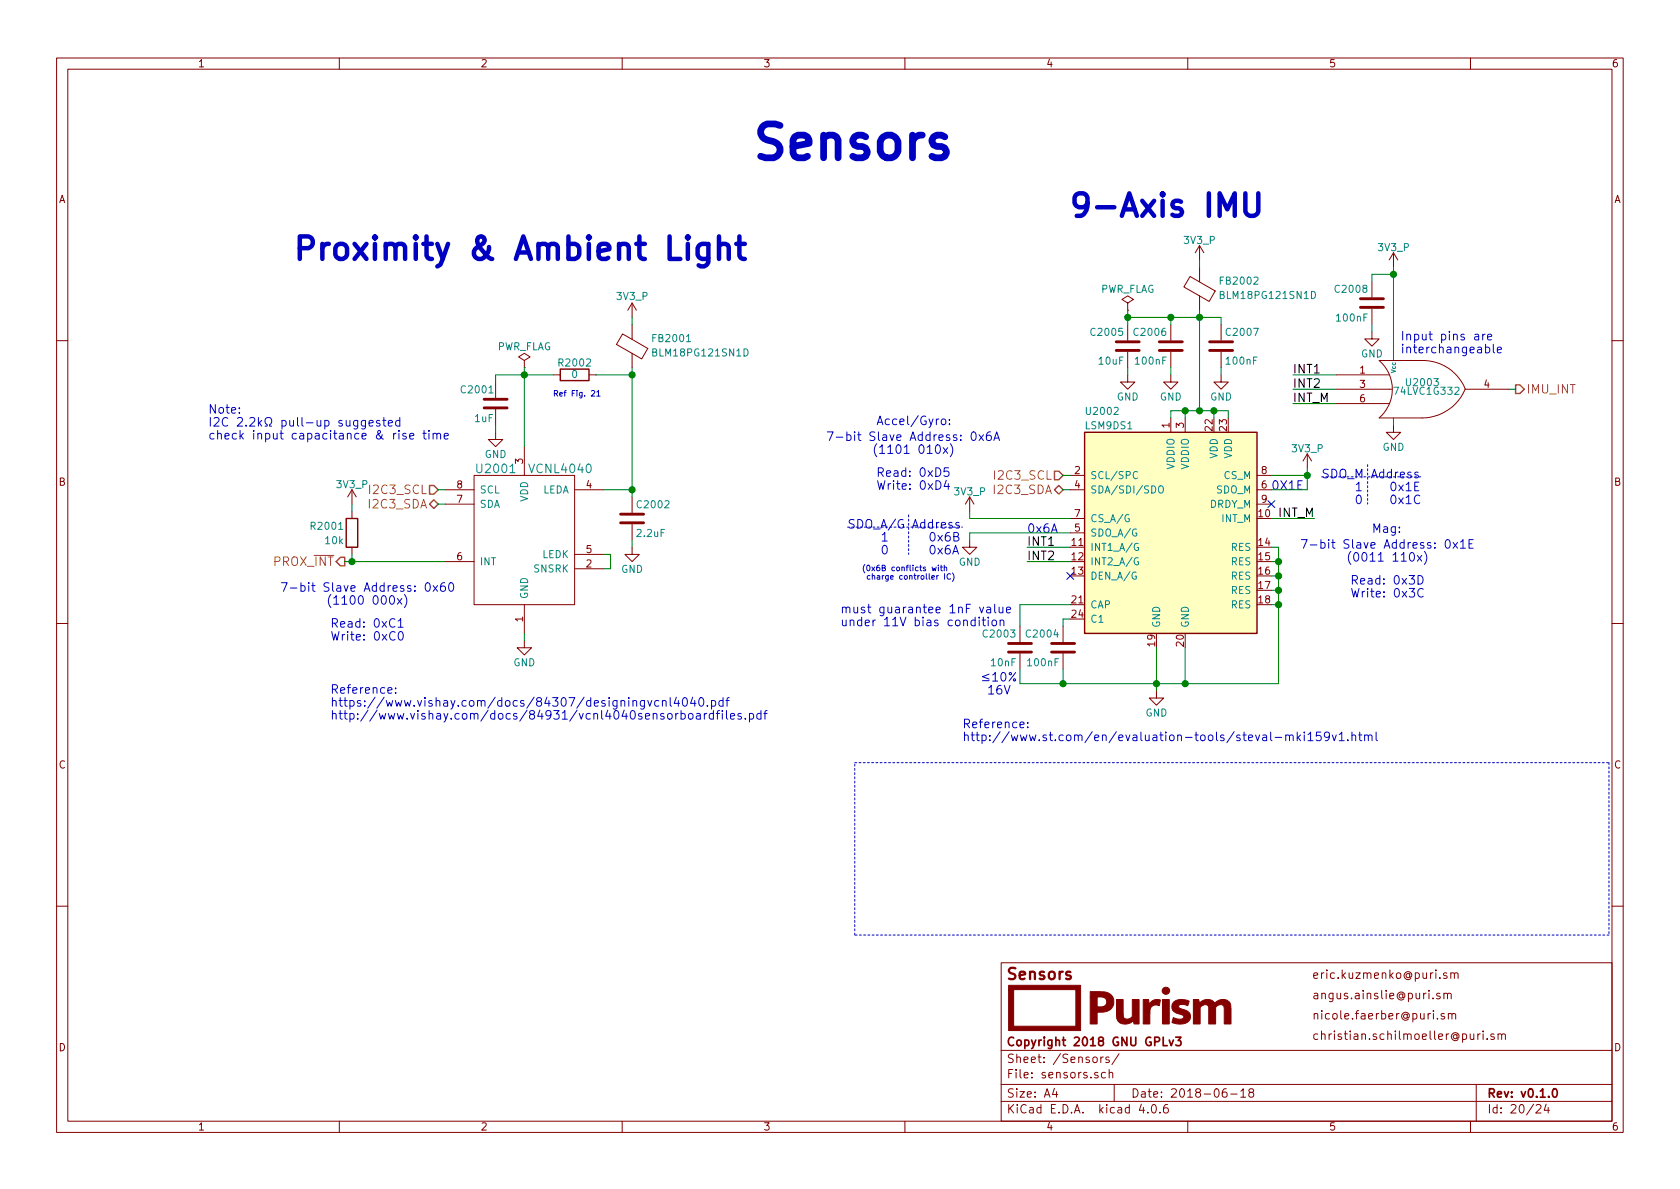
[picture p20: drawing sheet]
<svg xmlns="http://www.w3.org/2000/svg" width="297mm" height="210mm" viewBox="0 0 297 210" stroke-linecap="round" stroke-linejoin="round" font-family="sans-serif">
<defs><g id="words">
<text font-size="8.3" fill="#0000c2" x="133.3" y="28.2">Sensors</text>
<g font-size="5.6" fill="#0000c2">
<text x="189.2" y="38.3">9-Axis IMU</text>
<text x="52.1" y="46">Proximity &amp; Ambient Light</text>
</g>
<text font-size="2.8" fill="#840000" x="178" y="173.2">Sensors</text>
<g font-size="2.1" fill="#0000c2">
<text x="247.6" y="60.2">Input pins are</text>
<text x="247.6" y="62.5">interchangeable</text>
<text x="36.8" y="73.1">Note:</text>
<text x="36.8" y="75.4">I2C 2.2k pull-up suggested</text>
<text x="36.8" y="77.7">check input capacitance &amp; rise time</text>
<text x="146" y="78">7-bit Slave Address: 0x6A</text>
<text x="154.9" y="75.2">Accel/Gyro:</text>
<text x="150.2" y="80.3">(1101 010x)</text>
<text x="154.9" y="84.3">Read: 0xD5</text>
<text x="154.9" y="86.6">Write: 0xD4</text>
<text x="224.8" y="86.6">0X1E</text>
<text x="233.7" y="84.6">SDO_M Address</text>
<text x="149.9" y="93.5">SDO_A/G Address</text>
<text x="181.6" y="94.2">0x6A</text>
<text x="242.6" y="94.2">Mag:</text>
<text x="229.9" y="97">7-bit Slave Address: 0x1E</text>
<text x="234" y="99.3">(0011 110x)</text>
<text x="49.5" y="104.6">7-bit Slave Address: 0x60</text>
<text x="53.7" y="106.9">(1100 000x)</text>
<text x="238.8" y="103.4">Read: 0x3D</text>
<text x="238.8" y="105.7">Write: 0x3C</text>
<text x="58.4" y="111">Read: 0xC1</text>
<text x="58.4" y="113.3">Write: 0xC0</text>
<text x="148.6" y="108.5">must guarantee 1nF value</text>
<text x="148.6" y="110.7">under 11V bias condition</text>
<text x="58.4" y="122.7">Reference:</text>
<text x="58.4" y="125">https://www.vishay.com/docs/84307/designingvcnl4040.pdf</text>
<text x="173.4" y="120.5">10%</text>
<text x="173.9" y="122.8">16V</text>
<text x="58.4" y="127.2">http://www.vishay.com/docs/84931/vcnl4040sensorboardfiles.pdf</text>
<text x="170.2" y="128.8">Reference:</text>
<text x="170.2" y="131.1">http://www.st.com/en/evaluation-tools/steval-mki159v1.html</text>
</g>
<g font-size="2.1">
<text x="228.6" y="71.1">INT_M</text>
<text x="228.6" y="66">INT1</text>
<text x="228.6" y="68.6">INT2</text>
<text x="226" y="91.4">INT_M</text>
<text x="181.6" y="96.5">INT1</text>
<text x="181.6" y="99.1">INT2</text>
</g>
<g font-size="2.1" fill="#848400">
<text x="269.9" y="69.6">IMU_INT</text>
<text x="65.4" y="89.9">I2C3_SDA</text>
<text x="65.6" y="87.4">I2C3_SCL</text>
<text x="175.9" y="87.4">I2C3_SDA</text>
<text x="176.1" y="84.8">I2C3_SCL</text>
<text x="48.4" y="100.1">PROX_INT</text>
</g>
<g font-size="2.1" fill="#008484">
<text x="84.5" y="83.7">U2001</text>
<text x="93.8" y="83.7">VCNL4040</text>
</g>
<g font-size="2.1" fill="#840000">
<text x="232" y="173.1">eric.kuzmenko@puri.sm</text>
<text x="232" y="176.7">angus.ainslie@puri.sm</text>
<text x="178" y="185">Copyright 2018 GNU GPLv3</text>
<text x="232" y="183.9">christian.schilmoeller@puri.sm</text>
<text x="232" y="180.3">nicole.faerber@puri.sm</text>
<text x="178" y="190.7">File: sensors.sch</text>
<text x="178" y="188">Sheet: /Sensors/</text>
<text x="178" y="196.9">KiCad E.D.A. kicad 4.0.6</text>
<text x="178" y="194.1">Size: A4</text>
<text x="200" y="194.1">Date: 2018-06-18</text>
<text x="263" y="194.1">Rev: v0.1.0</text>
<text x="263" y="196.9">Id: 20/24</text>
</g>
<g font-size="1.8" fill="#840000">
<text x="35" y="11.9">1</text>
<text x="85" y="11.9">2</text>
<text x="135" y="11.9">3</text>
<text x="185" y="11.9">4</text>
<text x="235" y="11.9">5</text>
<text x="285" y="11.9">6</text>
<text x="10.4" y="35.9">A</text>
<text x="285.4" y="35.9">A</text>
<text x="240.4" y="66">1</text>
<text x="240.4" y="68.6">3</text>
<text x="240.4" y="71.1">6</text>
<text x="262.4" y="68.6">4</text>
<text x="206.8" y="75.7" transform="rotate(-90 206.8 75.7)">1</text>
<text x="209.3" y="75.7" transform="rotate(-90 209.3 75.7)">3</text>
<text x="214.4" y="76.1" transform="rotate(-90 214.4 76.1)">22</text>
<text x="216.9" y="76.1" transform="rotate(-90 216.9 76.1)">23</text>
<text x="92.5" y="82" transform="rotate(-90 92.5 82)">3</text>
<text x="190" y="83.8">2</text>
<text x="223" y="83.8">8</text>
<text x="10.4" y="85.9">B</text>
<text x="80.8" y="88.9">7</text>
<text x="80.8" y="86.4">8</text>
<text x="103.7" y="86.4">4</text>
<text x="190" y="86.4">4</text>
<text x="223" y="86.4">6</text>
<text x="223" y="88.9">9</text>
<text x="285.4" y="85.9">B</text>
<text x="190" y="94">5</text>
<text x="190" y="91.4">7</text>
<text x="222.6" y="91.4">10</text>
<text x="80.8" y="99.1">6</text>
<text x="103.7" y="100.3">2</text>
<text x="103.7" y="97.8">5</text>
<text x="189.5" y="96.5">11</text>
<text x="189.5" y="99.1">12</text>
<text x="189.5" y="101.6">13</text>
<text x="222.6" y="96.5">14</text>
<text x="222.6" y="99.1">15</text>
<text x="222.6" y="101.6">16</text>
<text x="189.5" y="106.7">21</text>
<text x="222.6" y="104.1">17</text>
<text x="222.6" y="106.7">18</text>
<text x="92.5" y="110" transform="rotate(-90 92.5 110)">1</text>
<text x="189.5" y="109.2">24</text>
<text x="204.2" y="114.2" transform="rotate(-90 204.2 114.2)">19</text>
<text x="209.3" y="114.2" transform="rotate(-90 209.3 114.2)">20</text>
<text x="10.4" y="135.9">C</text>
<text x="285.4" y="135.9">C</text>
<text x="10.4" y="185.9">D</text>
<text x="285.4" y="185.9">D</text>
<text x="35" y="199.9">1</text>
<text x="85" y="199.9">2</text>
<text x="135" y="199.9">3</text>
<text x="185" y="199.9">4</text>
<text x="235" y="199.9">5</text>
<text x="285" y="199.9">6</text>
</g>
<g font-size="1.8" fill="#008484">
<text x="209.4" y="43.1">3V3_P</text>
<text x="243.7" y="44.4">3V3_P</text>
<text x="109.1" y="53">3V3_P</text>
<text x="194.4" y="51.8">PWR_FLAG</text>
<text x="215.9" y="50.3">FB2002</text>
<text x="216.1" y="52.9">BLM18PG121SN1D</text>
<text x="236.3" y="51.8">C2008</text>
<text x="193.1" y="59.4">C2005</text>
<text x="200.7" y="59.4">C2006</text>
<text x="217" y="59.4">C2007</text>
<text x="236.4" y="56.8">100nF</text>
<text x="87.8" y="61.9">PWR_FLAG</text>
<text x="99" y="64.8">R2002</text>
<text x="115.6" y="60.5">FB2001</text>
<text x="115.8" y="63">BLM18PG121SN1D</text>
<text x="194.4" y="64.5">10uF</text>
<text x="200.9" y="64.5">100nF</text>
<text x="216.9" y="64.5">100nF</text>
<text x="240.6" y="63.2">GND</text>
<text x="81.8" y="69.5">C2001</text>
<text x="101.1" y="66.8">0</text>
<text x="197.4" y="70.8">GND</text>
<text x="205.1" y="70.8">GND</text>
<text x="213.9" y="70.8">GND</text>
<text x="246.8" y="69.8">74LVC1G332</text>
<text x="248.9" y="68.3">U2003</text>
<text x="84" y="74.6">1uF</text>
<text x="192" y="75.9">LSM9DS1</text>
<text x="192.3" y="73.3">U2002</text>
<text x="85.7" y="81">GND</text>
<text x="207.6" y="83.1" transform="rotate(-90 207.6 83.1)">VDDIO</text>
<text x="210.2" y="83.1" transform="rotate(-90 210.2 83.1)">VDDIO</text>
<text x="215.3" y="81.2" transform="rotate(-90 215.3 81.2)">VDD</text>
<text x="217.8" y="81.2" transform="rotate(-90 217.8 81.2)">VDD</text>
<text x="228.5" y="80">3V3_P</text>
<text x="244.4" y="79.7">GND</text>
<text x="59.6" y="86.3">3V3_P</text>
<text x="84.8" y="89.8">SDA</text>
<text x="84.8" y="87.2">SCL</text>
<text x="93.3" y="88.8" transform="rotate(-90 93.3 88.8)">VDD</text>
<text x="95.8" y="87.2">LEDA</text>
<text x="112.9" y="89.9">C2002</text>
<text x="168.8" y="87.6">3V3_P</text>
<text x="192.8" y="84.7">SCL/SPC</text>
<text x="192.8" y="87.2">SDA/SDI/SDO</text>
<text x="213.8" y="89.8">DRDY_M</text>
<text x="214.9" y="87.2">SDO_M</text>
<text x="216.3" y="84.7">CS_M</text>
<text x="55.2" y="93.7">R2001</text>
<text x="112.7" y="94.9">2.2uF</text>
<text x="192.8" y="94.9">SDO_A/G</text>
<text x="192.8" y="92.3">CS_A/G</text>
<text x="215.9" y="92.3">INT_M</text>
<text x="57.6" y="96.2">10k</text>
<text x="84.8" y="99.9">INT</text>
<text x="94.4" y="101.2">SNSRK</text>
<text x="95.8" y="98.7">LEDK</text>
<text x="109.8" y="101.3">GND</text>
<text x="169.5" y="100">GND</text>
<text x="192.8" y="97.4">INT1_A/G</text>
<text x="192.8" y="99.9">INT2_A/G</text>
<text x="217.6" y="97.4">RES</text>
<text x="217.6" y="99.9">RES</text>
<text x="93.3" y="105.9" transform="rotate(-90 93.3 105.9)">GND</text>
<text x="192.8" y="107.6">CAP</text>
<text x="192.8" y="102.5">DEN_A/G</text>
<text x="217.6" y="102.5">RES</text>
<text x="217.6" y="105">RES</text>
<text x="217.6" y="107.6">RES</text>
<text x="174" y="112.7">C2003</text>
<text x="181.7" y="112.7">C2004</text>
<text x="192.8" y="110.1">C1</text>
<text x="205.1" y="111" transform="rotate(-90 205.1 111)">GND</text>
<text x="210.2" y="111" transform="rotate(-90 210.2 111)">GND</text>
<text x="90.8" y="117.8">GND</text>
<text x="175.3" y="117.8">10nF</text>
<text x="181.8" y="117.8">100nF</text>
<text x="202.5" y="126.7">GND</text>
</g>
<g font-size="1.4" fill="#0000c2">
<text x="97.8" y="70.1">Ref Fig. 21</text>
<text x="152.4" y="101">(0x6B conflicts with</text>
<text x="152.8" y="102.5">charge controller IC)</text>
</g>
<text font-size="1.1" fill="#008484" x="246.8" y="65.9" transform="rotate(-90 246.8 65.9)">Vcc</text>
</g></defs>
<g fill="none" stroke="#840000" stroke-width=".18">
<path d="M10 10.3h277v189.9h-277zM12 12.2h273v186.1h-273zM60 10.3v1.9M110 10.3v1.9M160 10.3v1.9M210 10.3v1.9M260 10.3v1.9M110.1 59l4.4 2.6-1 1.9-4.5-2.6zM111.8 53.6v2.5M111.8 57.4v2.6M111.8 53.6l-.8 1.3M111.8 53.6l.7 1.3"/>
<path d="M199.4 54.9h.1M199.4 53.6l1-.6-1-.7-1 .7 1 .6v1.3M199.4 57.4v2.8M207 57.4v2.8M210.4 48.9l4.5 2.6-1.1 1.8-4.5-2.6zM212.1 43.4l.8 1.3M212.1 43.4v2.6M212.1 47.2v2.6M212.1 52.3v2.6M212.1 43.4l-.8 1.3M215.9 57.4v2.8M242.6 58.7v1.2h1.2l-1.2 1.3-1.3-1.3h1.3"/>
<path d="M242.6 49.8v2.8M242.6 54.6v2.8M246.4 44.7l-.8 1.3M246.4 44.7v2.5M246.4 44.7l.7 1.3M10 60.2h2M87.6 76.4v1.3h1.3l-1.3 1.3-1.2-1.3h1.2M87.6 67.6v2.8M87.6 72.4v2.8M92.7 65h.1M92.7 63.7l1-.6-1-.6-1 .6 1 .6v1.3M92.7 79v5.1"/>
<path d="M97.8 66.3h1.3M104.1 66.3h1.3M111.8 62.5v2.5M199.4 66.3v1.3h-1.3l1.3 1.2 1.3-1.2h-1.3M199.4 62.2v2.8M207 66.3v1.3h-1.3l1.3 1.2 1.3-1.2h-1.3M207 62.2v2.8M207 73.9v2.5M209.5 73.9v2.5M215.9 66.3v1.3h-1.3l1.3 1.2 1.3-1.2h-1.3M215.9 62.2v2.8M236.2 66.3h9.4"/>
<path d="M236.2 68.8h9.9M236.2 71.4h9.4M243.8 63.7h7.7a8 8 0 0 1 7.6 5.1M243.9 63.8a6.7 6.7 0 0 1 0 10.1M246.4 75.2v1.2h1.2l-1.2 1.3-1.3-1.3h1.3M246.4 63.7h.1M259.1 68.8a8.3 8.3 0 0 1-7.6 5.1h-7.7M259.1 68.8h7.6M285 60.2h2M62.2 86.6l-.7 1.3M62.2 86.6v2.5M62.2 90.4v1.3"/>
<path d="M62.2 96.8v1.2M62.2 86.6l.8 1.3M78.7 86.6h5.1M78.7 99.3h5.1M78.7 89.1h5.1M83.8 84.1h17.8v22.8h-17.8zM101.6 86.6h5.1M101.6 98h5.1M111.8 96.8v1.2h1.2l-1.2 1.3-1.3-1.3h1.3M111.8 87.9v2.8M111.8 92.7v2.8M171.4 95.5v1.3h1.3l-1.3 1.2-1.2-1.2h1.2"/>
<path d="M171.4 87.9l-.7 1.2M171.4 87.9v2.5M171.4 87.9l.8 1.2M189.2 86.6h2.6M189.2 84.1h2.6M189.2 94.2h2.6M189.2 91.7h2.6M222.2 86.6h2.6M222.2 89.1h2.6M222.2 84.1h2.6M231.1 80.3l-.7 1.2M231.1 80.3v2.5"/>
<path d="M231.1 80.3l.8 1.2M10 110.3h2M92.7 113.3v1.2h1.3l-1.3 1.3-1.3-1.3h1.3M92.7 106.9v5.1M101.6 100.6h5.1M180.3 110.7v2.8M180.3 115.6v2.8M188 110.7v2.8M188 115.6v2.8M285 110.3h2M204.5 122.2v1.2h1.2l-1.2 1.3-1.3-1.3h1.3M10 160.2h2"/>
<path d="M177 170.3h108v28h-108zM254.6 175.7a.37 .37 0 0 0-.6 .1l.1 .3 .5 .1 .1 .1-.3 .3-.4-.1M255.3 175.8l.2-.2 .4 .1v.9M255.3 175.6v1M255.4 179.3a.37 .37 0 0 0-.6 .1l.1 .2 .5 .2v.1l-.2 .3-.4-.1M255.8 172.1a.37 .37 0 0 0-.6 .1l.1 .3 .5 .1 .1 .1-.2 .3-.5-.1M255.9 175.8a.36 .36 0 0 1 .4-.2 .36 .36 0 0 1 .3 .2v.8M256.1 179.3l.2-.1 .4 .1v.9M256.1 179.2v1M256.5 172.2l.2-.2 .4 .1v.9M256.5 172v1M256.7 179.4a.36 .36 0 0 1 .3-.2 .36 .36 0 0 1 .4 .2v.8"/>
<path d="M257.1 172.2a.36 .36 0 0 1 .4-.2 .36 .36 0 0 1 .3 .2v.8M285 160.2h2M60 198.3v1.9M110 198.3v1.9M160 198.3v1.9M177 194.8h108M177 191.8h108M177 185.7h108M186.4 192.5l-.3 1h.9M186.8 193v1M194.6 186.9v1M195.1 186.9l-.5 .3"/>
<path d="M195.5 189.7l-.5-.1-.3 .3 .1 .6 .2 .1 .5-.1M196.1 187a.37 .37 0 0 0-.6 .1l.1 .2 .5 .2 .1 .1-.3 .3-.4-.1M196.1 189.8l.2-.2 .4 .1v.9M196.1 189.1v1.5M197 191.8v3M197.9 186.3l-1.3 2M201.8 195.2l-.4 1.1h1M202.9 196.7v.1M203.8 195.4l.1-.1a.81 .81 0 0 1 .6 .6 .81 .81 0 0 1-.3 .8l-.1 .1a.8 .8 0 0 1-.6-.6 .8 .8 0 0 1 .3-.8zM205.1 196.7v.1M206.4 195.3a.59 .59 0 0 0-.7 .7l.1 .7 .2 .1 .5-.1 .1-.5-.2-.2-.4-.1-.3 .3M210 198.3v1.9"/>
<path d="M216.8 192.5a.59 .59 0 0 0-.7 .7l.1 .7 .2 .1 .5-.1 .1-.5-.2-.2-.4-.1-.3 .3M217.6 193.5h1.1M219.4 193l.4-.5v1.5M219.4 194h.8M221.1 193.2l-.3-.3 .1-.2 .2-.2 .4 .1 .2 .2-.1 .2-.6 .2a.48 .48 0 0 0-.1 .7l.2 .1 .5-.1a.48 .48 0 0 0-.2-.7M254.2 180.1v.1M260 198.3v1.9M261 191.8v6.5M261.3 182.8v1M261.7 182.8l-.4 .3M262.2 182.3v.2M262.2 182.8v1"/>
<path d="M262.9 183.7v.1M264.2 182.9a.37 .37 0 0 0-.6 .1l.1 .3 .5 .1v.1l-.2 .3-.4-.1M264.9 183l.2-.2 .4 .1v.9M264.9 182.8v1M265.5 183a.36 .36 0 0 1 .3-.2 .36 .36 0 0 1 .4 .2v.8M271.6 195.5l.2-.2h.4l.3 .5-1 1h1M273.4 195.2l-.4 1.1h1M273.7 195.8v1"/>
</g>
<path d="M205.7 183.4v1.5h.7M206.7 183.9l.4 1 .4-1M207.9 183.4h.9l-.5 .6 .4 .1v.7l-.2 .1-.6-.1M274.6 192.7l.2-.2a.81 .81 0 0 1 .6 .6 .81 .81 0 0 1-.3 .8l-.1 .1a.79 .79 0 0 1-.4-1.3z" fill="none" stroke="#840000" stroke-width=".3"/>
<g fill="#840000" stroke="#840000" stroke-width=".18">
<path d="M178.3 174.2h12.8v8h-12.8v-7.2h.9v6.5h11v-6.5h-11.9z"/>
<path d="M197.4 176.8h1.2v2.5a.85 .85 0 0 0 .6 .9 .85 .85 0 0 0 1-.4v-3h1.2v4.3h-.9v-.2a.25 .25 0 0 0-.1-.3 .25 .25 0 0 0-.4 .2l-.6 .2a1.47 1.47 0 0 1-2-1.7z"/>
<path d="M207.5 177.2a2.7 2.7 0 0 1 2.6-.2l.2 .1-.3 .7-.4-.1a.88 .88 0 0 0-1.2 .3l.3 .4 1 .3a1.26 1.26 0 0 1 .7 1.4 1.26 1.26 0 0 1-1.4 1l-1-.1-.7-.2v-.5a.29 .29 0 0 1 .2-.3 .29 .29 0 0 1 .4 .1l.3 .1a.86 .86 0 0 0 1.1-.3 .95 .95 0 0 0-.9-.6l-.5-.2a1.15 1.15 0 0 1-.4-1.9z"/>
<path d="M192.8 175.4h1.9a1.8 1.8 0 0 1 2.2 1.2 1.8 1.8 0 0 1-1.2 2.2l-.7 .2h-1v2.1h-1.2v-4.8h1.2v1.7h.4a.91 .91 0 0 0 1.2-.5 .91 .91 0 0 0-.7-1.2h-2.1z"/>
<path d="M202.1 176.8h.7a.26 .26 0 0 1 .3 0 .26 .26 0 0 1 0 .4l.1 .4a1.38 1.38 0 0 1 2-.7l-.2 .9a1.12 1.12 0 0 0-1.3 .1 1.12 1.12 0 0 0-.4 1.2v2h-1.2z"/>
<path d="M205.5 176.8h1.2v4.3h-1.2z"/>
<path d="M211 176.8h.9l.2 .5a1.9 1.9 0 0 1 2.5-.1l.1 .1a.21 .21 0 0 0 .2 0 .21 .21 0 0 0 .2-.2l.7-.3a1.42 1.42 0 0 1 1.9 1.7v2.6h-1.2v-2.4a.85 .85 0 0 0-.4-1l-.7 .1-.5 .3v3h-1.2v-3a.82 .82 0 0 0-.8-.5 .82 .82 0 0 0-.7 .6v2.9h-1.2z"/>
<circle cx="206.1" cy="175.2" r=".65"/>
</g>
<g fill="none" stroke="#840000" stroke-width=".51">
<path d="M240.5 54.4h4.1M240.5 52.8h4.1M85.6 72.1h4.1M85.6 70.6h4.1M197.4 62h4M197.4 60.4h4M205 62h4M205 60.4h4M213.9 62h4M213.9 60.4h4M109.7 92.5h4.1M109.7 90.9h4.1"/>
<path d="M178.3 115.3h4.1M178.3 113.8h4.1M185.9 115.3h4.1M185.9 113.8h4.1"/>
</g>
<path d="M55.5 98.2h3.5" fill="none" stroke="#848400" stroke-width=".18"/>
<path d="M268 68.1h.7l.8 .7-.8 .8h-.7zM60.2 98.5h.8v1.6h-.8l-.8-.8zM75.9 85.8h.8l.8 .8-.8 .8h-.8zM75.9 89.1l.8-.7 .8 .7-.8 .8zM186.4 83.3h.8l.8 .8-.8 .7h-.8zM186.4 86.6l.8-.8 .8 .8-.8 .8z" fill="none" stroke="#848400" stroke-width=".25"/>
<path d="M220.2 34.2v3.2l.4 .6 .4 .2h.7l.6-.4 .2-.4v-3.2M125.2 43.1v3.2a1.1 1.1 0 0 1-1.7 .6M125.2 43.3a1.3 1.3 0 0 0-1.7 .2l-.2 .4v1.1l.2 .4 .6 .4h.8l.3-.2M127.1 43.5a1.01 1.01 0 0 1 1.8 .2v2.1M127.1 41.8v4M130.2 43.1h1.5M130.7 41.8v3.4l.2 .4 .4 .2h.4" fill="none" stroke="#0000c2" stroke-width=".79"/>
<g fill="none" stroke="#0000c2" stroke-width=".18">
<path d="M260.8 59.2h.6v.9M261.4 59.5h-.5a.3 .3 0 0 0-.2 .3 .3 .3 0 0 0 .2 .3l.5-.1M262.2 59.1v1M262.6 59.1l-.3 .1-.1 .2M263 59.6l.8-.1-.1-.3-.5-.1-.2 .2 .1 .7h.6M63.2 74.3v1.3l-.2 .3-.4-.1M63.2 74.4a.48 .48 0 0 0-.6 .1v.7a.48 .48 0 0 0 .6 .1M64.6 74.3v1.3l-.3 .3-.3-.1M64.6 74.4a.48 .48 0 0 0-.6 .1v.7a.48 .48 0 0 0 .6 .1M65.3 74.8l.7-.1-.1-.3-.4-.1-.2 .3v.7h.6M67.1 74.4l-.3-.1-.3 .3 .1 .2 .5 .1v.4h-.6M67.7 74.3h.5"/>
<path d="M67.9 73.8v1.4l.3 .2M68.7 74.8l.7-.1-.1-.3-.4-.1-.2 .3v.7h.6M70.7 74.4a.48 .48 0 0 0-.7 .1v.7a.48 .48 0 0 0 .7 .1M70.7 73.8v1.6M71.8 76.7l-.4-.1-.2 .3 .1 .2 .5 .1v.4h-.6M72.4 77.1l.8-.1-.1-.3-.4-.1-.3 .3 .1 .7h.6M74.8 76.6h.6M75 76.1v1.3l.4 .2M75.8 76.1v.2M75.8 76.6v1M76.6 76.8l.1-.1a.36 .36 0 0 1 .5 .2v.7M76.6 76.6v1"/>
<path d="M77.2 76.9a.35 .35 0 0 1 .4-.3 .35 .35 0 0 1 .3 .3v.7M78.5 77.1l.8-.1-.1-.3-.4-.1-.3 .3 .1 .7h.6M104.6 69.2l.4-.1 .2 .2-.7 .7h.7M105.5 69.3l.3-.2v.9M105.5 70h.6M162.7 78.7h.2a.81 .81 0 0 1 .5 .7 .81 .81 0 0 1-.5 .8 .98 .98 0 0 1-.2-1.5zM163.9 79.1l.5-.4v1.5M165.5 78.8l.3-.1a.81 .81 0 0 1 .5 .7 .81 .81 0 0 1-.5 .8l-.3-.2-.1-.4zM166.5 74.2l.2-.1 .5 .1v.6l-.1 .2-.4 .1-.2-.2zM166.8 79.2l.8 1M167.6 79.2l-.8 1M167.9 74.9v.2"/>
<path d="M167.9 74.2v.1M168 78.5a1.75 1.75 0 0 1 0 2.3M171.9 76.5l.2-.1a.81 .81 0 0 1 .5 .7 .81 .81 0 0 1-.5 .8l-.2-.2-.2-.4zM173.1 76.9l.8 1M173.9 76.9l-.8 1M175.1 76.4a.62 .62 0 0 0-.7 .6l.1 .7a.48 .48 0 0 0 .8-.1l-.1-.5a.48 .48 0 0 0-.8 .1M175.7 77.9l.5-1.5 .5 1.5M175.8 77.5h.8M264 60.9v1.3l.3 .2M264.7 61.9l.8-.2-.1-.2-.4-.1-.3 .2 .1 .7h.6M156 94.6l.4-.4v1.5M156 95.7h.9"/>
<path d="M156.1 96.6l.3-.2a.81 .81 0 0 1 .5 .8 .81 .81 0 0 1-.5 .8l-.3-.2-.1-.4zM163.9 80.2h.9M164.6 94.3l.2-.1a.81 .81 0 0 1 .5 .7 .81 .81 0 0 1-.5 .8l-.2-.2-.2-.4zM164.6 96.6l.2-.2a.81 .81 0 0 1 .5 .8 .81 .81 0 0 1-.5 .8l-.2-.2-.2-.4zM165.8 94.7l.8 1M165.8 96.9l.8 1.1M165.9 99.9v.1M166.4 99.9v.9l.2 .1M166.6 94.7l-.8 1M166.6 96.9l-.8 1.1M167 99.9v1M167.3 84.9l-.4 1.1h1"/>
<path d="M167.7 85.5v1M167.7 82.7h-.7l-.1 .8 .2-.2 .5 .1 .2 .2v.4l-.3 .2h-.4l-.2-.1M167.9 94.2a.62 .62 0 0 0-.8 .6l.1 .7a.48 .48 0 0 0 .8-.1l-.1-.5a.48 .48 0 0 0-.8 .1M167.9 96.4a.62 .62 0 0 0-.8 .7l.1 .7a.48 .48 0 0 0 .8-.1l-.1-.5a.48 .48 0 0 0-.8 .1M168.3 92.5l-.3-.1-.3 .2 .1 .2 .5 .2v.3h-.6M168.5 98l.5-1.6 .5 1.6M168.6 97.5h.7M168.7 94.9l.6-.1 .2-.2-.1-.3-.2-.1h-.5v1.5h.5l.3-.2v-.3l-.3-.3M169.6 92.5l-.4-.1-.2 .2 .1 .2 .5 .2v.3h-.6M239.8 85.7l.5-.4v1.5M239.8 86.8h.9M240 87.7l.2-.2a.81 .81 0 0 1 .5 .8 .81 .81 0 0 1-.5 .8l-.2-.2-.2-.4z"/>
<path d="M246.1 85.4l.2-.1a.81 .81 0 0 1 .5 .7 .81 .81 0 0 1-.5 .8l-.2-.2-.2-.4zM246.1 87.7l.2-.2a.81 .81 0 0 1 .5 .8 .81 .81 0 0 1-.5 .8l-.2-.2-.2-.4zM246.3 98.1l.5-.4v1.5M246.3 99.2h.9M247.3 85.8l.8 1M247.3 88.1l.8 1M247.8 98.1l.4-.4v1.5M247.8 99.2h.8M248.1 85.8l-.8 1M248.1 88.1l-.8 1M248.6 85.7l.5-.4v1.5M248.6 88l.5-.5v1.6"/>
<path d="M248.6 86.8h.9M248.6 89.1h.9M249.4 97.9l.2-.2a.81 .81 0 0 1 .5 .8 .81 .81 0 0 1-.5 .7l-.2-.1-.2-.5zM250.1 86h.5M250.6 98.2l.8 1M250.7 83.6l-.3-.1-.3 .2 .1 .2 .5 .2v.3h-.6M250.9 85.3h-.8v1.5h.8M251 87.7a.62 .62 0 0 0-.7 0 .62 .62 0 0 0-.2 .7 .58 .58 0 0 0 .3 .6 .58 .58 0 0 0 .6-.1M251.4 98.2l-.8 1M251.8 97.5a1.75 1.75 0 0 1 0 2.3M255.7 95.6l.2-.2a.81 .81 0 0 1 .5 .8 .81 .81 0 0 1-.5 .7l-.2-.1-.2-.4zM256.9 95.9l.8 1"/>
<path d="M257.7 95.9l-.8 1M258.2 95.9l.5-.5v1.5M258.2 96.9h.9M259.7 96.2h.5M260.5 95.4h-.8v1.5h.8M66.2 105.4l.1-.1a.81 .81 0 0 1 .6 .8 .81 .81 0 0 1-.6 .8 .98 .98 0 0 1-.1-1.5zM67.6 105.5l.2-.2a.81 .81 0 0 1 .5 .8 .81 .81 0 0 1-.5 .8l-.2-.2-.2-.4zM69.1 105.4l.1-.1a.81 .81 0 0 1 .6 .8 .81 .81 0 0 1-.6 .8 .98 .98 0 0 1-.1-1.5zM70.3 105.8l.7 1.1M70.4 109.8l.4-.4v1.5M70.4 110.9h.9M70.6 111.8l.2-.1a.81 .81 0 0 1 .5 .7 .81 .81 0 0 1-.5 .8l-.2-.2-.2-.4z"/>
<path d="M71 105.8l-.7 1.1M71.5 105.1a1.75 1.75 0 0 1 0 2.3M75.3 103.2l.3-.2a.81 .81 0 0 1 .5 .8 .81 .81 0 0 1-.5 .8l-.3-.2-.1-.4zM76.6 103.6l.8 1M77.4 103.6l-.8 1M78.6 103a.62 .62 0 0 0-.7 .7l.1 .7a.48 .48 0 0 0 .8-.1l-.1-.5a.48 .48 0 0 0-.8 .1M79.6 103.1l.1-.1a.81 .81 0 0 1 .5 .8 .81 .81 0 0 1-.5 .8 .98 .98 0 0 1-.1-1.5zM164.8 100.3l.2 .6 .2-.4 .2 .4 .1-.6M165.9 101.8l-.3 .2M165.9 100.3v.6M166.3 100.3h.3M167 100.4l.3-.1 .1 .6"/>
<path d="M167 101.4v1M168.1 101.5a.44 .44 0 0 0-.7 .4 .44 .44 0 0 0 .7 .4M168.4 101.3a1.13 1.13 0 0 1 0 1.5M173.1 109.6v1.1M173.2 107.4l.4 1 .3-1M173.7 109.6h.5M173.9 109.1v1.4l.3 .2M174.5 107.4h.6l.1 1M174.7 109.1v.2M174.7 109.6v1.1M175.2 107.7l-.5 .1a.3 .3 0 0 0-.3 .3 .3 .3 0 0 0 .3 .3l.5-.1M175.5 109.7l.4-.1 .3 .4v.4l-.3 .3-.4-.1-.1-.2v-.4z"/>
<path d="M175.9 106.9v1.3l.2 .2M176.7 107.4v.8a.38 .38 0 0 0 .6 0M176.8 109.8l.1-.1a.36 .36 0 0 1 .6 .2v.8M176.8 109.6v1.1M177.3 107.4v1M178 107.9l.7-.2-.1-.3h-.4l-.2 .2v.7h.6M179.6 118.9l-1.2 1.5M250.7 101.8a.77 .77 0 0 1 .9 .7 .77 .77 0 0 1-.9 .8zM251.6 104.2a.62 .62 0 0 0-.7 0 .62 .62 0 0 0-.2 .7 .58 .58 0 0 0 .3 .6 .58 .58 0 0 0 .6-.1M70 122.4v.2M70 121.7v.1M114.5 123.9l.4 1 .3-1"/>
<path d="M116.5 123.9a.48 .48 0 0 0-.7 .1v.7a.48 .48 0 0 0 .7 .1M117.1 124l.1-.1a.36 .36 0 0 1 .6 .2v.8M117.1 123.9v1M118.5 123.4v1.3l.2 .2M119.6 123.3l-.4 1.1h1M119.9 123.9v1M120.4 126.2a.48 .48 0 0 1 .7 .1v.7a.48 .48 0 0 1-.7 .1M120.4 125.6v1.6M120.8 123.5l.2-.1a.81 .81 0 0 1 .6 .7 .81 .81 0 0 1-.6 .8l-.2-.2-.2-.4zM121.8 126.3l.2-.1 .5 .1v.6l-.1 .2-.4 .1-.2-.2zM122.5 123.3l-.4 1.1h1M122.8 123.9v1"/>
<path d="M123.2 126.2h.5l.1 1M123.8 123.4h.1a.81 .81 0 0 1 .6 .7 .81 .81 0 0 1-.6 .8 .98 .98 0 0 1-.1-1.5zM123.8 126.5l-.5 .1a.3 .3 0 0 0-.2 .3 .3 .3 0 0 0 .2 .3l.5-.1M124.5 126.2v1M125 126.2h-.3l-.2 .3M125.1 124.7v.2M125.8 123.9a.48 .48 0 0 1 .7 .1v.7a.48 .48 0 0 1-.7 .1M125.8 123.9v1.5M126.1 126.2a.48 .48 0 0 0-.6 .1v.7a.48 .48 0 0 0 .6 .1M126.1 125.6v1.6M126.6 126.2h.6M127.2 125.6l-.3 .1-.1 .2v1.3"/>
<path d="M127.7 125.6v.2M127.7 126.2v1M127.8 123.9a.48 .48 0 0 0-.6 .1v.7a.48 .48 0 0 0 .6 .1M127.8 123.4v1.5M128.3 123.9h.6M128.4 125.6v1.4l.3 .2M128.9 123.4h-.3l-.1 .2v1.3M129.2 126.7l.7-.2-.1-.3h-.4l-.2 .2v.7h.6M131 126.2h-.3l-.2 .2v.2l.5 .1v.4h-.5M131.8 127v.2M132.5 126.2a.48 .48 0 0 1 .7 .1v.7a.48 .48 0 0 1-.7 .1M132.5 126.2v1.5"/>
<path d="M134.5 126.2a.48 .48 0 0 0-.6 .1v.7a.48 .48 0 0 0 .6 .1M134.5 125.6v1.6M135.1 126.2h.5M135.6 125.6l-.3 .1v.2v1.3M177.6 121.2l.5 1.5 .5-1.5M179.2 120.1h.3v.3h-.3zM181.7 128.5v.2M181.7 127.8v.1M225.5 130.4h1.1M227.3 130.1l.1-.1a.36 .36 0 0 1 .6 .2v.8M227.3 130v1M228 130.2a.35 .35 0 0 1 .3-.2 .35 .35 0 0 1 .4 .2v.8"/>
<path d="M229.4 129.5v1.5M229.5 130.4l.4 .6M229.9 130l-.5 .6M230.6 129.5v.1M230.6 130v1M231.3 129.9l.4-.4v1.5M231.3 131h.9M233.5 129.5h-.7l-.1 .7 .2-.2 .6 .1 .1 .2v.4l-.3 .3h-.4l-.2-.2M235.1 130.1l-.4 .3-.4-.1-.1-.2v-.5a.48 .48 0 0 1 .8 0 1 1 0 0 1-.4 1.4h-.3M235.6 130l.3 1 .4-1M236.8 129.9l.4-.4v1.5M236.8 131h.9"/>
<path d="M238.3 130.8v.2M239 130.1l.1-.1a.36 .36 0 0 1 .6 .2v.8M239 129.5v1.5M240.2 130h.6M240.4 129.5v1.3l.4 .2M241.3 130.1l.1-.1a.36 .36 0 0 1 .5 .2v.8M241.3 130v1M241.9 130.2a.35 .35 0 0 1 .4-.2 .35 .35 0 0 1 .3 .2v.8M243.3 129.5v1.3l.2 .2"/>
<circle cx="178.7" cy="119.1" r=".22"/>
</g>
<path d="M99.1 65.3h5v2h-5zM191.8 76.4h30.4v35.6h-30.4zM61.2 91.7h2v5.1h-2z" fill="none" stroke="#840000" stroke-width=".25"/>
<path d="M191.8 76.4h30.4v35.6h-30.4z" fill="#ffffc2" stroke="#ffffc2" stroke-width=".18"/>
<path d="M231.9 51.5a.64 .64 0 0 1 .7 .7 .64 .64 0 0 1-.7 .6zM121.4 60.4h.7M131.5 61.7a.64 .64 0 0 1 .8 .6 .64 .64 0 0 1-.8 .7zM201.1 83.5a.5 .5 0 0 0-.6 0 .5 .5 0 0 0-.1 .6l.1 .3a.41 .41 0 0 0 .6 .1M201.2 96.1a.59 .59 0 0 0-.7 .6 .59 .59 0 0 0 .7 .6l.1-.5h-.2M201.2 98.7a.59 .59 0 0 0-.7 .5 .59 .59 0 0 0 .7 .6l.1-.5h-.2M204.9 86.1l.2-.2 .4 .1a.83 .83 0 0 1-.1 1.2 .44 .44 0 0 1-.5-.4z" fill="none" stroke="#008484" stroke-width=".18"/>
<path d="M224.2 88.5l1.2 1.3M225.4 88.5l-1.2 1.3M188.6 101.2l1.2 1.3M189.8 101.2l-1.2 1.3" fill="none" stroke="#000084" stroke-width=".18"/>
<path d="M149.9 93.2h20.3M160.7 91.1v6.9M233.7 84.3h17.8M241.8 82.2v6.9M151.1 134.9h133.4M284.5 134.9v30.4M151.1 165.3v-30.4M284.5 165.3h-133.4" fill="none" stroke="#0000c2" stroke-width=".18" stroke-dasharray=".3 .4"/>
<g fill="#008400" stroke="#008400" stroke-width=".25">
<circle cx="231.1" cy="84.1" r=".51"/>
<circle cx="188" cy="120.9" r=".51"/>
<circle cx="62.2" cy="99.3" r=".51"/>
<circle cx="92.7" cy="66.3" r=".51"/>
<circle cx="111.8" cy="86.6" r=".51"/>
<circle cx="111.8" cy="66.3" r=".51"/>
<circle cx="226.1" cy="99.3" r=".51"/>
<circle cx="226.1" cy="101.8" r=".51"/>
<circle cx="226.1" cy="104.4" r=".51"/>
<circle cx="226.1" cy="106.9" r=".51"/>
<circle cx="209.6" cy="120.9" r=".51"/>
<circle cx="204.5" cy="120.9" r=".51"/>
<circle cx="212.1" cy="72.6" r=".51"/>
<circle cx="209.6" cy="72.6" r=".51"/>
<circle cx="214.6" cy="72.6" r=".51"/>
<circle cx="207" cy="56.1" r=".51"/>
<circle cx="212.1" cy="56.1" r=".51"/>
<circle cx="246.4" cy="48.5" r=".51"/>
<circle cx="199.4" cy="56.1" r=".51"/>
</g>
<g fill="none" stroke="#008400" stroke-width=".18">
<path d="M111.8 56.1v1.3M199.4 56.1h16.5v1.3M199.4 54.9v2.5M207 56.1v1.3M212.1 46v1.2M212.1 54.9v17.7M242.6 57.4v1.3M246.4 47.2v16.5M246.4 48.5h-3.8v1.3M87.6 75.2v1.2M92.7 65v14M97.8 66.3h-10.2v1.3"/>
<path d="M105.4 66.3h6.4M111.8 65v22.9M199.4 65v1.3M207 65v1.3M207 73.9v-1.3h10.2v1.3M209.5 72.6v1.3M214.6 72.6v1.3M215.9 65v1.3M228.6 68.8h7.6M228.6 71.4h7.6M228.6 66.3h7.6M246.4 73.9v1.3"/>
<path d="M266.7 68.8h1.3M61 99.3h17.7M62.2 89.1v1.3M62.2 98v1.3M77.5 86.6h1.2M77.5 89.1h1.2M106.7 86.6h5.1M106.7 98h1.2v2.6h-1.2M111.8 95.5v1.3M171.4 90.4v1.3h17.8M181.6 99.3h7.6M181.6 96.8h7.6"/>
<path d="M188 86.6h1.2M188 84.1h1.2M189.2 94.2h-17.8v1.3M224.8 84.1h6.3M224.8 91.7h7.6M224.8 99.3h1.3M224.8 96.8h1.3v24.1h-45.8v-2.5M231.1 82.8v3.8h-6.3M92.7 112v1.3M188 118.4v2.5M189.2 106.9h-8.9v3.8M189.2 109.5h-1.2v1.2"/>
<path d="M204.5 114.5v7.7M209.5 114.5v6.4M224.8 106.9h1.3M224.8 101.8h1.3M224.8 104.4h1.3"/>
</g>
<use href="#words"/>
</svg>
